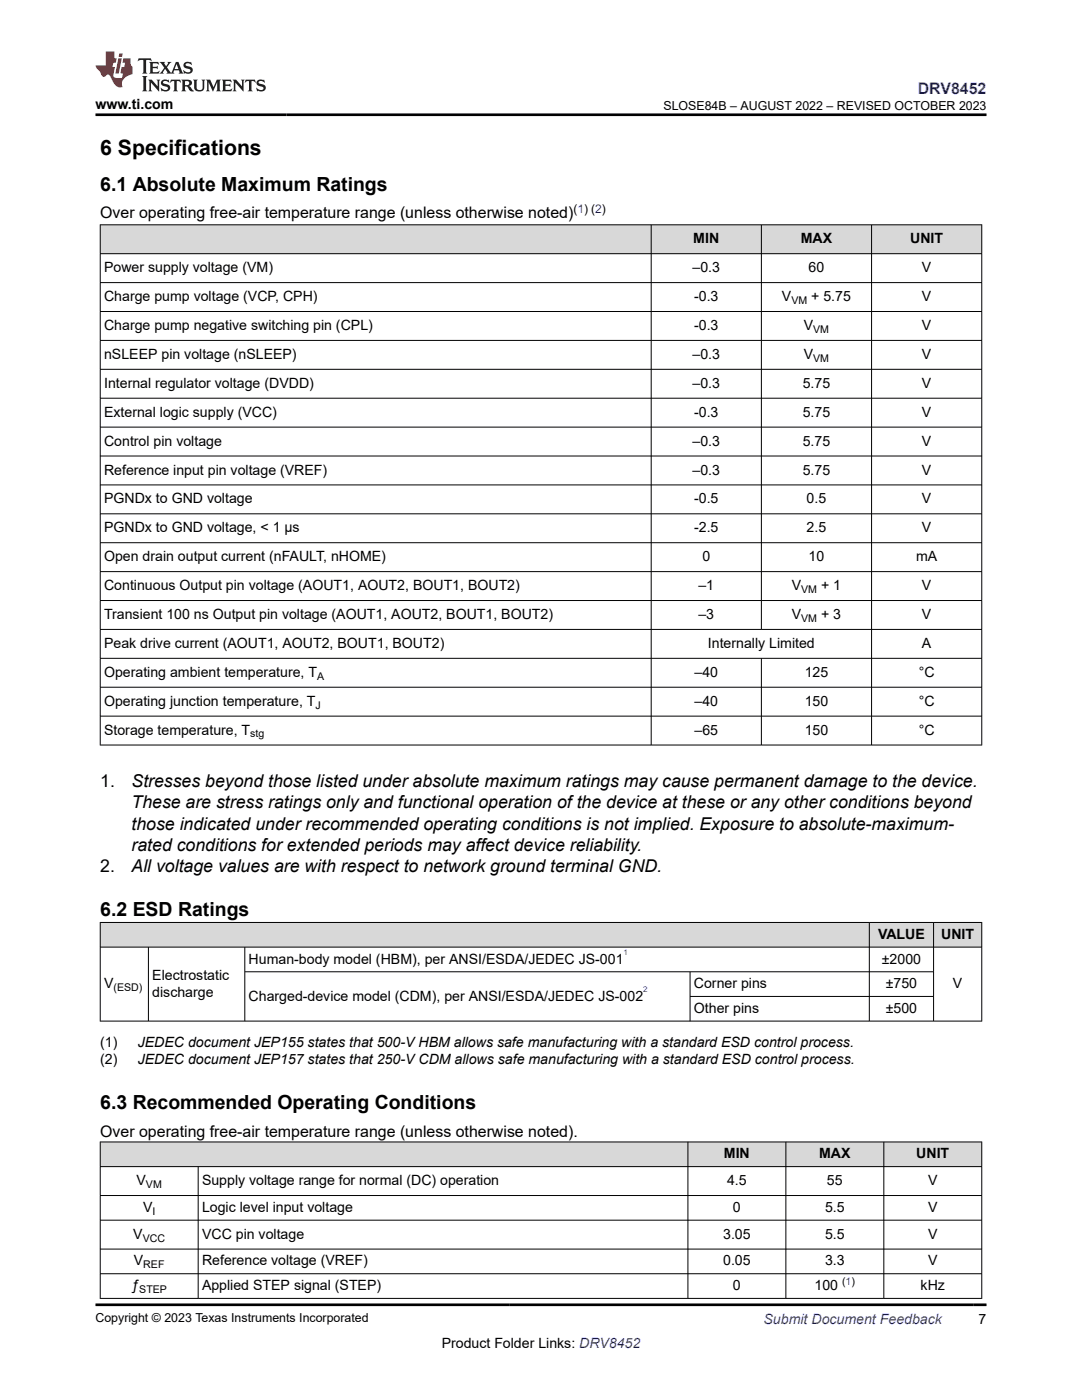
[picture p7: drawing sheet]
<svg xmlns="http://www.w3.org/2000/svg" width="216mm" height="279mm" viewBox="0 0 216 279" stroke-linecap="round" stroke-linejoin="round" font-family="sans-serif">
<defs><g id="words">
<text font-size="4.2" x="20" y="30.9">6 Specifications</text>
<g font-size="3.9">
<text x="20" y="38.2">6.1 Absolute Maximum Ratings</text>
<text x="20" y="182.8">6.2 ESD Ratings</text>
<text x="20" y="221.4">6.3 Recommended Operating Conditions</text>
</g>
<g font-size="3.5">
<text x="20" y="157.1">1.</text>
<text x="26.3" y="157.1">Stresses beyond those listed under absolute maximum ratings may cause permanent damage to the device.</text>
<text x="26.3" y="161.3">These are stress ratings only and functional operation of the device at these or any other conditions beyond</text>
<text x="26.3" y="165.6">those indicated under recommended operating conditions is not implied. Exposure to absolute-maximum-</text>
<text x="26.3" y="169.8">rated conditions for extended periods may affect device reliability.</text>
<text x="20" y="174">2.</text>
<text x="26.3" y="174">All voltage values are with respect to network ground terminal GND.</text>
</g>
<text font-size="3.2" fill="#00f" x="183.1" y="18.7">DRV8452</text>
<g font-size="3.2">
<text x="20" y="43.6">Over operating free-air temperature range (unless otherwise noted)</text>
<text x="20" y="226.9">Over operating free-air temperature range (unless otherwise noted).</text>
</g>
<g font-size="2.8">
<text x="19" y="21.8">www.ti.com</text>
<text x="138.3" y="48.6">MIN</text>
<text x="159.8" y="48.6">MAX</text>
<text x="181.6" y="48.6">UNIT</text>
<text x="20.8" y="54.3">Power supply voltage (VM)</text>
<text x="138.2" y="54.3">–0.3</text>
<text x="161.3" y="54.3">60</text>
<text x="184" y="54.3">V</text>
<text x="20.8" y="60.1">Charge pump voltage (VCP, CPH)</text>
<text x="20.8" y="65.9">Charge pump negative switching pin (CPL)</text>
<text x="138.5" y="60.1">-0.3</text>
<text x="138.5" y="65.9">-0.3</text>
<text x="156" y="60.1">V</text>
<text x="160.4" y="65.9">V</text>
<text x="161.9" y="60.1">+ 5.75</text>
<text x="184" y="60.1">V</text>
<text x="184" y="65.9">V</text>
<text x="20.8" y="71.6">nSLEEP pin voltage (nSLEEP)</text>
<text x="138.2" y="71.6">–0.3</text>
<text x="160.4" y="71.6">V</text>
<text x="184" y="71.6">V</text>
<text x="20.8" y="77.4">Internal regulator voltage (DVDD)</text>
<text x="138.2" y="77.4">–0.3</text>
<text x="160.2" y="77.4">5.75</text>
<text x="184" y="77.4">V</text>
<text x="20.8" y="83.2">External logic supply (VCC)</text>
<text x="138.5" y="83.2">-0.3</text>
<text x="160.2" y="83.2">5.75</text>
<text x="184" y="83.2">V</text>
<text x="20.8" y="88.9">Control pin voltage</text>
<text x="138.2" y="88.9">–0.3</text>
<text x="160.2" y="88.9">5.75</text>
<text x="184" y="88.9">V</text>
<text x="20.8" y="94.7">Reference input pin voltage (VREF)</text>
<text x="138.2" y="94.7">–0.3</text>
<text x="160.2" y="94.7">5.75</text>
<text x="184" y="94.7">V</text>
<text x="20.8" y="100.5">PGNDx to GND voltage</text>
<text x="138.5" y="100.5">-0.5</text>
<text x="161" y="100.5">0.5</text>
<text x="184" y="100.5">V</text>
<text x="20.8" y="106.2">PGNDx to GND voltage, &lt; 1 μs</text>
<text x="138.5" y="106.2">-2.5</text>
<text x="161" y="106.2">2.5</text>
<text x="184" y="106.2">V</text>
<text x="20.8" y="112">Open drain output current (nFAULT, nHOME)</text>
<text x="140.1" y="112">0</text>
<text x="161.3" y="112">10</text>
<text x="182.8" y="112">mA</text>
<text x="20.8" y="117.8">Continuous Output pin voltage (AOUT1, AOUT2, BOUT1, BOUT2)</text>
<text x="139.4" y="117.8">–1</text>
<text x="158" y="117.8">V</text>
<text x="163.8" y="117.8">+ 1</text>
<text x="184" y="117.8">V</text>
<text x="20.8" y="123.5">Transient 100 ns Output pin voltage (AOUT1, AOUT2, BOUT1, BOUT2)</text>
<text x="139.4" y="123.5">–3</text>
<text x="158" y="123.5">V</text>
<text x="163.8" y="123.5">+ 3</text>
<text x="184" y="123.5">V</text>
<text x="20.8" y="129.3">Peak drive current (AOUT1, AOUT2, BOUT1, BOUT2)</text>
<text x="141.3" y="129.3">Internally Limited</text>
<text x="184" y="129.3">A</text>
<text x="20.8" y="135.1">Operating ambient temperature, T</text>
<text x="138.6" y="135.1">–40</text>
<text x="160.6" y="135.1">125</text>
<text x="183.3" y="135.1">°C</text>
<text x="20.8" y="140.8">Operating junction temperature, T</text>
<text x="138.6" y="140.8">–40</text>
<text x="160.6" y="140.8">150</text>
<text x="183.3" y="140.8">°C</text>
<text x="20.8" y="146.6">Storage temperature, T</text>
<text x="138.6" y="146.6">–65</text>
<text x="160.6" y="146.6">150</text>
<text x="183.3" y="146.6">°C</text>
<text x="175.2" y="187.4">VALUE</text>
<text x="187.8" y="187.4">UNIT</text>
<text x="20.8" y="197.2">V</text>
<text x="30.4" y="195.5">Electrostatic</text>
<text x="49.6" y="192.3">Human-body model (HBM), per ANSI/ESDA/JEDEC JS-001</text>
<text x="138.5" y="197.2">Corner pins</text>
<text x="176" y="192.3">±2000</text>
<text x="176.7" y="197.2">±750</text>
<text x="190.2" y="197.2">V</text>
<text x="30.4" y="198.9">discharge</text>
<text x="49.6" y="199.7">Charged-device model (CDM), per ANSI/ESDA/JEDEC JS-002</text>
<text x="138.5" y="202.1">Other pins</text>
<text x="176.7" y="202.1">±500</text>
<text x="20" y="208.9">(1)</text>
<text x="27.5" y="208.9">JEDEC document JEP155 states that 500-V HBM allows safe manufacturing with a standard ESD control process.</text>
<text x="20" y="212.3">(2)</text>
<text x="27.5" y="212.3">JEDEC document JEP157 states that 250-V CDM allows safe manufacturing with a standard ESD control process.</text>
<text x="144.5" y="231.2">MIN</text>
<text x="163.4" y="231.2">MAX</text>
<text x="182.8" y="231.2">UNIT</text>
<text x="27.2" y="236.5">V</text>
<text x="40.3" y="236.5">Supply voltage range for normal (DC) operation</text>
<text x="145.1" y="236.5">4.5</text>
<text x="165" y="236.5">55</text>
<text x="185.2" y="236.5">V</text>
<text x="28.5" y="241.9">V</text>
<text x="40.3" y="241.9">Logic level input voltage</text>
<text x="146.3" y="241.9">0</text>
<text x="164.6" y="241.9">5.5</text>
<text x="185.2" y="241.9">V</text>
<text x="26.6" y="247.2">V</text>
<text x="40.3" y="247.2">VCC pin voltage</text>
<text x="144.3" y="247.2">3.05</text>
<text x="164.6" y="247.2">5.5</text>
<text x="185.2" y="247.2">V</text>
<text x="26.2" y="257.5">ƒ</text>
<text x="26.7" y="252.6">V</text>
<text x="40.3" y="252.6">Reference voltage (VREF)</text>
<text x="40.3" y="257.5">Applied STEP signal (STEP)</text>
<text x="144.3" y="252.6">0.05</text>
<text x="146.3" y="257.5">0</text>
<text x="162.5" y="257.5">100</text>
<text x="164.6" y="252.6">3.3</text>
<text x="183.7" y="257.5">kHz</text>
<text x="185.2" y="252.6">V</text>
<text x="88.1" y="269">Product Folder Links: DRV8452</text>
<text x="195.3" y="264.2">7</text>
</g>
<text font-size="2.8" fill="#00f" x="152.4" y="264.2">Submit Document Feedback</text>
<g font-size="2.5">
<text x="132.4" y="21.9">SLOSE84B – AUGUST 2022 – REVISED OCTOBER 2023</text>
<text x="19" y="263.9">Copyright © 2023 Texas Instruments Incorporated</text>
</g>
<text font-size="2.4" x="114.4" y="42.5">(1) (2)</text>
<g font-size="2.1">
<text x="157.9" y="60.7">VM</text>
<text x="162.3" y="66.4">VM</text>
<text x="162.3" y="72.2">VM</text>
<text x="159.9" y="118.3">VM</text>
<text x="159.9" y="124.1">VM</text>
<text x="63.3" y="135.6">A</text>
<text x="63" y="141.4">J</text>
<text x="49.9" y="147.2">stg</text>
<text x="22.6" y="197.8">(ESD)</text>
<text x="29.1" y="237.1">VM</text>
<text x="30.4" y="242.4">I</text>
<text x="28.5" y="247.8">VCC</text>
<text x="28.6" y="253.1">REF</text>
<text x="168" y="256.5">(1)</text>
<text x="27.8" y="258">STEP</text>
</g>
<g font-size="1.6" fill="#00f">
<text x="124.4" y="190.6">1</text>
<text x="128.3" y="198">2</text>
</g>
</g></defs>
<g fill="#d8d8d8">
<path d="M20 44.9h175.9v5.7h-175.9z" fill-rule="evenodd"/>
<path d="M20.1 44.9h109.8v5.7h-109.8z" fill-rule="evenodd"/>
<path d="M130 44.9h21.9v5.7h-21.9z" fill-rule="evenodd"/>
<path d="M152 44.9h21.9v5.7h-21.9z" fill-rule="evenodd"/>
<path d="M174 44.9h21.8v5.7h-21.8z" fill-rule="evenodd"/>
</g>
<g fill="none" stroke="#000" stroke-width=".2">
<path d="M19.9 44.9h176.1M19.9 50.6h176.1M19.9 56.4h176.1M20 44.8v103.9M129.9 44.8v103.9M151.9 44.8v80.9M173.9 44.8v103.9M195.9 44.8v103.9M19.9 62.2h176.1M19.9 67.9h176.1M19.9 73.7h176.1M19.9 79.5h176.1"/>
<path d="M19.9 85.2h176.1M19.9 91h176.1M19.9 96.8h176.1M19.9 102.5h176.1M19.9 108.3h176.1M19.9 114.1h176.1M19.9 119.8h176.1M19.9 125.6h176.1M19.9 131.4h176.1M19.9 137.2h176.1M151.9 131.4v17.3M19.9 142.9h176.1"/>
<path d="M19.9 148.7h176.1"/>
</g>
<g fill="#d8d8d8">
<path d="M20 184.1h175.9v4.9h-175.9z" fill-rule="evenodd"/>
<path d="M20.1 184.2h153.3v4.8h-153.3z" fill-rule="evenodd"/>
<path d="M173.5 184.2h12.7v4.8h-12.7z" fill-rule="evenodd"/>
<path d="M186.3 184.2h9.5v4.8h-9.5z" fill-rule="evenodd"/>
</g>
<path d="M19.9 184.1h176.1M19.9 189h176.1M20 184v19.8M29.6 189v14.8M48.8 189v14.8M48.8 193.9h137.5M137.7 193.9v9.9M137.7 198.9h48.6M173.5 184v19.8M186.3 184v19.8M195.9 184v19.8M19.9 203.8h176.1" fill="none" stroke="#000" stroke-width=".2"/>
<g fill="#d8d8d8">
<path d="M20 227.9h175.9v4.9h-175.9z" fill-rule="evenodd"/>
<path d="M20.1 228h117.1v4.8h-117.1z" fill-rule="evenodd"/>
<path d="M137.3 228h19.4v4.8h-19.4z" fill-rule="evenodd"/>
<path d="M156.9 228h19.4v4.8h-19.4z" fill-rule="evenodd"/>
<path d="M176.4 228h19.4v4.8h-19.4z" fill-rule="evenodd"/>
</g>
<g fill="none" stroke="#000" stroke-width=".2">
<path d="M19.9 227.9h176.1M19.9 232.8h176.1M19.9 238.6h176.1M20 227.8v31.4M39.5 232.8v26.4M137.3 227.8v31.4M156.8 227.8v31.4M176.4 227.8v31.4M195.9 227.8v31.4M19.9 243.5h176.1M19.9 249.3h176.1M19.9 254.2h176.1"/>
<path d="M19.9 259.1h176.1"/>
</g>
<path d="M27.7 11.6l-.2 .6 .5-.2h.6v.1v2.2l-.2 .4h1l-.2-.4v-2.2v-.1h.5l.5 .2-.1-.6zM29.8 12.4l.2 .3v1.6l-.2 .4h1.9l.1-.6a1.08 1.08 0 0 1-1.3 .2v-.7h.6l.4 .2v-.7l-.4 .2h-.6v-.5l.2-.2a1 1 0 0 1 1 .3l-.1-.5zM31.8 12.4l1 1.1-1 1.2h.9l-.2-.2 .4-.8 .5 .8-.2 .2h1.6l-.2-.2 .1-.5h1l.1 .5-.1 .2h.9l-.2-.4-.8-1.9h-.5l-1 2.1-.8-1.1 .9-1h-.8l.2 .2-.5 .6-.3-.6 .1-.2zM35.2 12.8l.4 1h-.8zM36.8 12.5a.65 .65 0 0 0-.2 .7 .65 .65 0 0 0 .6 .5l.7 .1 .1 .3a.79 .79 0 0 1-.7 .4 .79 .79 0 0 1-.7-.5l.1 .7 .2-.1a.93 .93 0 0 0 1.1 0 .93 .93 0 0 0 .4-.9 1.46 1.46 0 0 0-1.2-.6l-.1-.3a1.09 1.09 0 0 1 1.2 .2l-.2-.6-.1 .1-.6-.2zM28.4 15.2l.2 .4v2.2l-.2 .4h1l-.2-.4v-2.2l.2-.4zM29.6 15.9l.2 .4v1.5l-.2 .4h.8l-.3-.4v-1.3l1.7 1.8v-2l.2-.4h-.8l.2 .2 .1 1.1-1.2-1.3zM32.3 16a.65 .65 0 0 0-.2 .8 .65 .65 0 0 0 .7 .4l.6 .2 .1 .2a.79 .79 0 0 1-.7 .4 .79 .79 0 0 1-.7-.5l.1 .7 .2-.1a.93 .93 0 0 0 1.1 .1 .93 .93 0 0 0 .4-1 1.46 1.46 0 0 0-1.2-.5l-.1-.4a1.09 1.09 0 0 1 1.2 .2l-.2-.6-.1 .1-.6-.1zM34.1 15.9l-.1 .6a.63 .63 0 0 1 .7-.3l.1 1.6-.3 .4h1l-.2-.4v-1.6a.66 .66 0 0 1 .8 .3l-.1-.6zM36.2 15.9l.2 .4v1.5l-.2 .4h.9l-.2-.2v-.7h.5l.1 .2a.79 .79 0 0 0 1.2 .6l-1-.9a.61 .61 0 0 0 .6-.6 .61 .61 0 0 0-.5-.7zM36.9 16.2h.2a.47 .47 0 0 1 .5 .1 .47 .47 0 0 1 .1 .5l-.2 .1-.6 .1zM38.5 15.9l.2 .2a2.27 2.27 0 0 0 .4 2 1.04 1.04 0 0 0 1.7-.7v-1.3l.2-.2h-.8l.2 .4v1.1a.6 .6 0 0 1-.6 .6 .6 .6 0 0 1-.6-.6v-1.1l.3-.4zM41.1 15.9l.2 .4v1.5l-.2 .4h.7l-.2-.4v-1.4l.9 1.9 .8-1.9v1.4l-.2 .4h1l-.3-.4v-1.5l.3-.4h-.8l-.7 1.5-.7-1.5zM44.3 15.9l.2 .4v1.5l-.2 .4h1.9l.1-.6a1.09 1.09 0 0 1-1.3 .2v-.7h.6l.4 .2v-.6l-.4 .2h-.6v-.6l.2-.1a1.01 1.01 0 0 1 1 .3l-.1-.6zM46.4 15.9l.3 .4v1.5l-.3 .4h.8l-.2-.4v-1.3l1.6 1.8v-2l.2-.4h-.7l.2 .2v1.1l-1.2-1.3zM49 15.9l-.1 .6a.63 .63 0 0 1 .8-.3v1.6l-.3 .4h1l-.2-.4v-1.6a.66 .66 0 0 1 .8 .3l-.1-.6zM51.4 16a.65 .65 0 0 0-.2 .8 .65 .65 0 0 0 .6 .4l.6 .2 .2 .2a.79 .79 0 0 1-.8 .4 .79 .79 0 0 1-.6-.5l.1 .7 .2-.1a.93 .93 0 0 0 1 .1 .93 .93 0 0 0 .5-1 1.46 1.46 0 0 0-1.3-.5l-.1-.4a1.09 1.09 0 0 1 1.3 .2l-.2-.6-.2 .1-.5-.1z" fill="#231f20"/>
<path d="M21.1 10.3v2.7h-2.1l.1 .4 .9 1a.95 .95 0 0 0 .9 .9 .59 .59 0 0 1 .6-.4 .59 .59 0 0 1 .5 .3l.4 .8a1.59 1.59 0 0 0 2.1 1.4 1.61 1.61 0 0 1 1-2.3l1-.3-.1-1.5a1.59 1.59 0 0 1-.4-1.7h-1.4l-.2 .9h.5l-.1 .9h-.5l-.2 .9v.3l.4 .1-.2 .9h-.6a.73 .73 0 0 1-1.1-.7l.3-1.5h-.5l.2-.9h.5l.2-.9h-.5v-1.3zM23.6 11.6l-.6 3.1h.7l.6-3.1zM23.8 10.7l-.1 .6h.7l.1-.6z" fill="#ed1c24"/>
<path d="M19 22.9h177.8M19 260.4h177.8" fill="none" stroke="#000" stroke-width=".53"/>
<use href="#words"/>
</svg>
